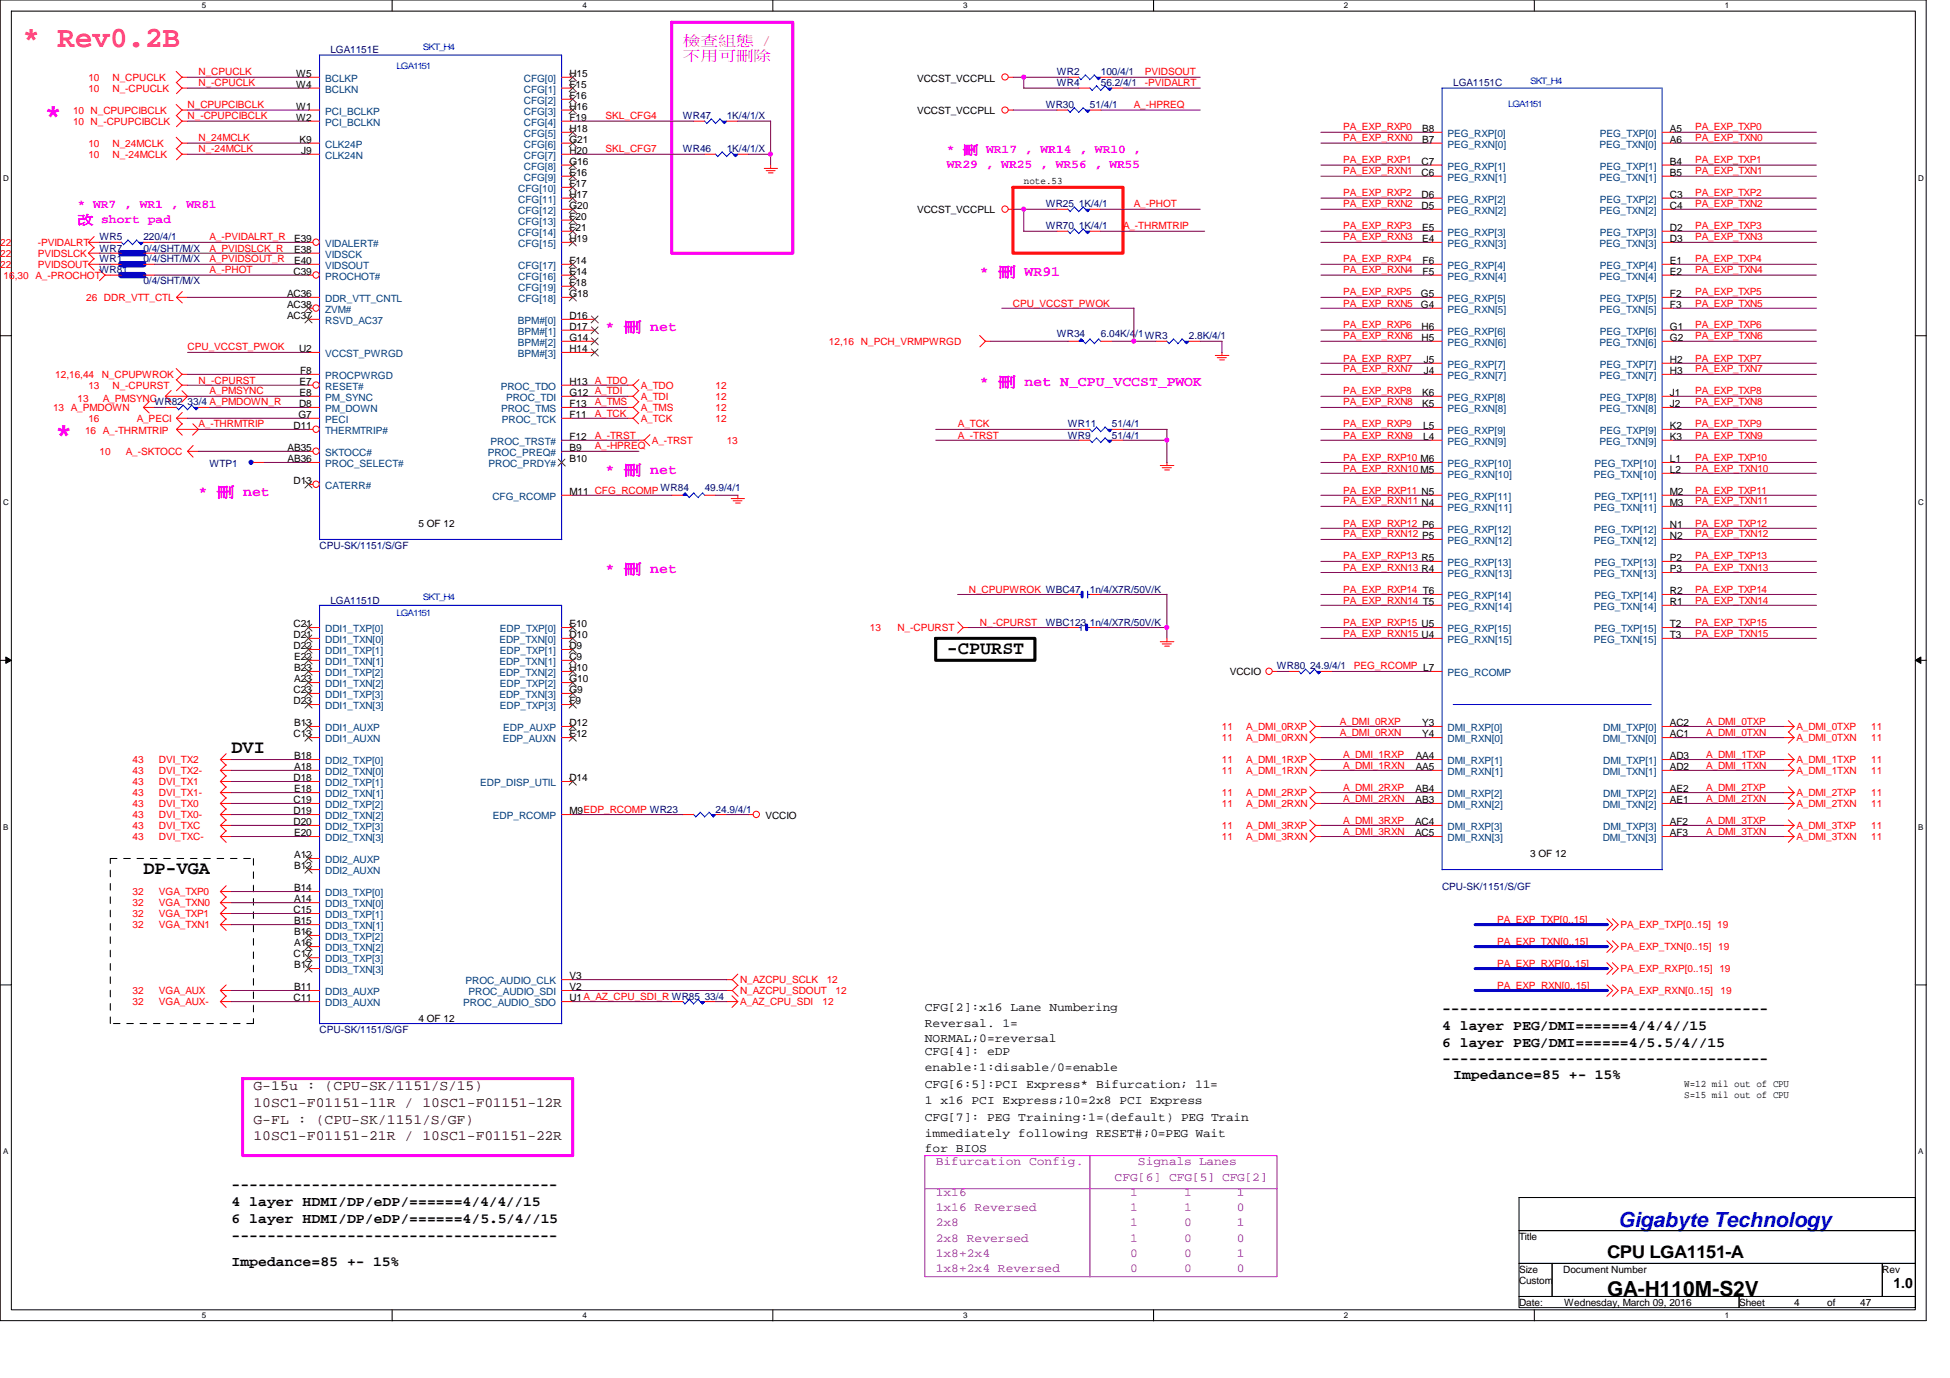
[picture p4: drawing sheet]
<svg xmlns="http://www.w3.org/2000/svg" width="297mm" height="210mm" viewBox="0 0 297 210" stroke-linecap="round" stroke-linejoin="round" font-family="sans-serif">
<defs><g id="words">
<text font-size="4.5" fill="#ff0080" x="3.4" y="7.2">* Rev0.2B</text>
<g font-size="4.5" fill="#f0f">
<text x="6.8" y="18.9">*</text>
<text x="8.4" y="67.5">*</text>
</g>
<text font-size="3.2" fill="#00f" x="246.5" y="186.9">Gigabyte Technology</text>
<text font-size="3.2" x="244.8" y="197.4">GA-H110M-S2V</text>
<g font-size="2.8">
<text x="144.2" y="99.6">-CPURST</text>
<text x="35.3" y="114.7">DVI</text>
<text x="21.8" y="133.1">DP-VGA</text>
</g>
<text font-size="2.7" x="244.8" y="191.6">CPU LGA1151-A</text>
<g font-size="2.2" fill="#f0f">
<text x="104" y="6.8">檢檢組一 /</text>
<text x="104" y="9.1">空使可刪刪</text>
<text x="149.3" y="42">* 刪 WR91</text>
<text x="92.2" y="50.4">* 刪 net</text>
<text x="149.3" y="58.8">* 刪 net N_CPU_VCCST_PWOK</text>
<text x="30.2" y="75.6">* 刪 net</text>
<text x="92.2" y="72.2">* 刪 net</text>
<text x="92.2" y="87.3">* 刪 net</text>
</g>
<g font-size="2.2">
<text x="219.7" y="154.3">-------------------------------------</text>
<text x="219.7" y="156.9">4 layer PEG/DMI======4/4/4//15</text>
<text x="219.7" y="159.4">6 layer PEG/DMI======4/5.5/4//15</text>
<text x="219.7" y="162">-------------------------------------</text>
<text x="221.4" y="164.4">Impedance=85 +- 15%</text>
<text x="35.3" y="181.2">-------------------------------------</text>
<text x="35.3" y="183.7">4 layer HDMI/DP/eDP/======4/4/4//15</text>
<text x="35.3" y="186.3">6 layer HDMI/DP/eDP/======4/5.5/4//15</text>
<text x="35.3" y="188.8">-------------------------------------</text>
<text x="35.3" y="192.9">Impedance=85 +- 15%</text>
<text x="288.4" y="196.2">1.0</text>
</g>
<g font-size="2.2" fill="#400000">
<text x="38.6" y="166.1">G-15u : (CPU-SK/1151/S/15)</text>
<text x="38.6" y="168.6">10SC1-F01151-11R / 10SC1-F01151-12R</text>
<text x="38.6" y="171.2">G-FL : (CPU-SK/1151/S/GF)</text>
<text x="38.6" y="173.7">10SC1-F01151-21R / 10SC1-F01151-22R</text>
</g>
<g font-size="1.9" fill="#f0f">
<text x="144.2" y="23.4">* 刪 WR17 , WR14 , WR10 ,</text>
<text x="144.2" y="25.6">WR29 , WR25 , WR56 , WR55</text>
<text x="11.8" y="31.7">* WR7 , WR1 , WR81</text>
<text x="11.9" y="34">請 short pad</text>
</g>
<g font-size="1.9">
<text x="140.9" y="154.1">CFG[2]:x16 Lane Numbering</text>
<text x="140.9" y="156.4">Reversal. 1=</text>
<text x="140.9" y="158.7">NORMAL;0=reversal</text>
<text x="140.9" y="160.7">CFG[4]: eDP</text>
<text x="140.9" y="163.1">enable:1:disable/0=enable</text>
<text x="140.9" y="165.8">CFG[6:5]:PCI Express* Bifurcation; 11=</text>
<text x="140.9" y="170.8">CFG[7]: PEG Training:1=(default) PEG Train</text>
<text x="140.9" y="173.1">immediately following RESET#;0=PEG Wait</text>
<text x="140.9" y="168.1">1 x16 PCI Express;10=2x8 PCI Express</text>
<text x="140.9" y="175.5">for BIOS</text>
</g>
<g font-size="1.9" fill="#8000ff">
<text x="142.5" y="177.5">Bifurcation Config.</text>
<text x="169.8" y="179.8">CFG[6] CFG[5] CFG[2]</text>
<text x="173.3" y="177.5">Signals Lanes</text>
<text x="142.5" y="182.2">1x16</text>
<text x="142.5" y="184.5">1x16 Reversed</text>
<text x="172.2" y="182.2">1</text>
<text x="172.2" y="184.5">1</text>
<text x="180.4" y="182.2">1</text>
<text x="180.4" y="184.5">1</text>
<text x="188.4" y="182.2">1</text>
<text x="188.4" y="184.5">0</text>
<text x="142.5" y="186.8">2x8</text>
<text x="142.5" y="189.1">2x8 Reversed</text>
<text x="142.5" y="191.5">1x8+2x4</text>
<text x="172.2" y="186.8">1</text>
<text x="172.2" y="189.1">1</text>
<text x="172.2" y="191.5">0</text>
<text x="180.4" y="186.8">0</text>
<text x="180.4" y="189.1">0</text>
<text x="180.4" y="191.5">0</text>
<text x="188.4" y="186.8">1</text>
<text x="188.4" y="189.1">0</text>
<text x="188.4" y="191.5">1</text>
<text x="142.5" y="193.8">1x8+2x4 Reversed</text>
<text x="172.2" y="193.8">0</text>
<text x="180.4" y="193.8">0</text>
<text x="188.4" y="193.8">0</text>
</g>
<g font-size="1.5" fill="#f00">
<text x="30.2" y="11.5">N_CPUCLK</text>
<text x="174.4" y="11.5">PVIDSOUT</text>
<text x="11.1" y="17.4">10 N_CPUPCIBCLK</text>
<text x="13.5" y="12.3">10</text>
<text x="13.5" y="14">10</text>
<text x="17.1" y="12.3">N_CPUCLK</text>
<text x="17.1" y="14">N_-CPUCLK</text>
<text x="28.6" y="16.5">N_CPUPCIBCLK</text>
<text x="30.2" y="13.2">N_-CPUCLK</text>
<text x="172.7" y="16.5">A_-HPREQ</text>
<text x="174.4" y="13.2">-PVIDALRT</text>
<text x="11.1" y="19">10 N_-CPUPCIBCLK</text>
<text x="13.5" y="22.4">10</text>
<text x="17.1" y="22.4">N_24MCLK</text>
<text x="28.6" y="18.2">N_-CPUPCIBCLK</text>
<text x="30.2" y="21.5">N_24MCLK</text>
<text x="30.2" y="23.2">N_-24MCLK</text>
<text x="92.2" y="18.2">SKL_CFG4</text>
<text x="92.2" y="23.2">SKL_CFG7</text>
<text x="204.6" y="21.5">PA_EXP_RXN0</text>
<text x="204.6" y="19.9">PA_EXP_RXP0</text>
<text x="258.2" y="19.9">PA_EXP_TXP0</text>
<text x="258.2" y="21.5">PA_EXP_TXN0</text>
<text x="13.5" y="24">10</text>
<text x="17.1" y="24">N_-24MCLK</text>
<text x="204.6" y="29.9">PA_EXP_RXP2</text>
<text x="204.6" y="24.9">PA_EXP_RXP1</text>
<text x="204.6" y="26.5">PA_EXP_RXN1</text>
<text x="258.2" y="24.9">PA_EXP_TXP1</text>
<text x="258.2" y="26.5">PA_EXP_TXN1</text>
<text x="258.2" y="29.9">PA_EXP_TXP2</text>
<text x="171.1" y="34.9">A_-THRMTRIP</text>
<text x="172.7" y="31.6">A_-PHOT</text>
<text x="204.6" y="34.9">PA_EXP_RXP3</text>
<text x="204.6" y="31.6">PA_EXP_RXN2</text>
<text x="258.2" y="31.6">PA_EXP_TXN2</text>
<text x="258.2" y="34.9">PA_EXP_TXP3</text>
<text x="0" y="37.5">22</text>
<text x="0" y="39.1">22</text>
<text x="0" y="40.8">22</text>
<text x="5.8" y="37.5">-PVIDALRT</text>
<text x="5.8" y="39.1">PVIDSLCK</text>
<text x="5.8" y="40.8">PVIDSOUT</text>
<text x="31.9" y="41.7">A_-PHOT</text>
<text x="31.9" y="36.6">A_-PVIDALRT_R</text>
<text x="31.9" y="38.3">A_PVIDSLCK_R</text>
<text x="31.9" y="40">A_PVIDSOUT_R</text>
<text x="204.6" y="41.7">PA_EXP_RXN4</text>
<text x="204.6" y="40">PA_EXP_RXP4</text>
<text x="204.6" y="36.6">PA_EXP_RXN3</text>
<text x="258.2" y="36.6">PA_EXP_TXN3</text>
<text x="258.2" y="40">PA_EXP_TXP4</text>
<text x="258.2" y="41.7">PA_EXP_TXN4</text>
<text x=".5" y="42.5">16,30 A_-PROCHOT</text>
<text x="13.1" y="45.8">26 DDR_VTT_CTL</text>
<text x="154.3" y="46.7">CPU_VCCST_PWOK</text>
<text x="204.6" y="46.7">PA_EXP_RXN5</text>
<text x="204.6" y="45">PA_EXP_RXP5</text>
<text x="258.2" y="46.7">PA_EXP_TXN5</text>
<text x="258.2" y="45">PA_EXP_TXP5</text>
<text x="28.6" y="53.4">CPU_VCCST_PWOK</text>
<text x="126.3" y="52.5">12,16 N_PCH_VRMPWRGD</text>
<text x="204.6" y="50">PA_EXP_RXP6</text>
<text x="204.6" y="51.7">PA_EXP_RXN6</text>
<text x="258.2" y="50">PA_EXP_TXP6</text>
<text x="258.2" y="51.7">PA_EXP_TXN6</text>
<text x="8.4" y="57.6">12,16,44</text>
<text x="13.5" y="59.3">13</text>
<text x="15.5" y="57.6">N_CPUPWROK</text>
<text x="17.1" y="59.3">N_-CPURST</text>
<text x="30.2" y="58.4">N_-CPURST</text>
<text x="97.6" y="59.3">A_TDO</text>
<text x="109" y="59.3">12</text>
<text x="204.6" y="56.7">PA_EXP_RXN7</text>
<text x="204.6" y="55.1">PA_EXP_RXP7</text>
<text x="258.2" y="56.7">PA_EXP_TXN7</text>
<text x="258.2" y="55.1">PA_EXP_TXP7</text>
<text x="8.1" y="62.6">13 A_PMDOWN</text>
<text x="11.8" y="61.3">13</text>
<text x="13.5" y="64.3">16</text>
<text x="15.7" y="61.3">A_PMSYNC</text>
<text x="20.8" y="64.3">A_PECI</text>
<text x="30.2" y="65.1">A_-THRMTRIP</text>
<text x="31.9" y="60.1">A_PMSYNC</text>
<text x="90.6" y="61.8">A_TMS</text>
<text x="90.6" y="63.5">A_TCK</text>
<text x="97.6" y="64.3">A_TCK</text>
<text x="97.6" y="62.6">A_TMS</text>
<text x="97.6" y="60.9">A_TDI</text>
<text x="109" y="64.3">12</text>
<text x="109" y="60.9">12</text>
<text x="109" y="62.6">12</text>
<text x="145.9" y="65.1">A_TCK</text>
<text x="204.6" y="60.1">PA_EXP_RXP8</text>
<text x="204.6" y="61.8">PA_EXP_RXN8</text>
<text x="204.6" y="65.1">PA_EXP_RXP9</text>
<text x="258.2" y="61.8">PA_EXP_TXN8</text>
<text x="258.2" y="60.1">PA_EXP_TXP8</text>
<text x="258.2" y="65.1">PA_EXP_TXP9</text>
<text x="13" y="66.1">16 A_-THRMTRIP</text>
<text x="15.2" y="69.3">10</text>
<text x="19.2" y="69.3">A_-SKTOCC</text>
<text x="90.6" y="66.8">A_-TRST</text>
<text x="90.6" y="68.5">A_-HPREQ</text>
<text x="99.3" y="67.6">A_-TRST</text>
<text x="110.7" y="67.6">13</text>
<text x="145.9" y="66.8">A_-TRST</text>
<text x="204.6" y="70.1">PA_EXP_RXP10 M6</text>
<text x="204.6" y="66.8">PA_EXP_RXN9</text>
<text x="204.6" y="71.8">PA_EXP_RXN10 M5</text>
<text x="258.2" y="71.8">PA_EXP_TXN10</text>
<text x="258.2" y="66.8">PA_EXP_TXN9</text>
<text x="258.2" y="70.1">PA_EXP_TXP10</text>
<text x="204.6" y="75.2">PA_EXP_RXP11 N5</text>
<text x="204.6" y="76.8">PA_EXP_RXN11 N4</text>
<text x="258.2" y="75.2">PA_EXP_TXP11</text>
<text x="258.2" y="76.8">PA_EXP_TXN11</text>
<text x="204.6" y="80.2">PA_EXP_RXP12 P6</text>
<text x="204.6" y="81.9">PA_EXP_RXN12 P5</text>
<text x="258.2" y="80.2">PA_EXP_TXP12</text>
<text x="258.2" y="81.9">PA_EXP_TXN12</text>
<text x="204.6" y="85.2">PA_EXP_RXP13 R5</text>
<text x="204.6" y="86.9">PA_EXP_RXN13 R4</text>
<text x="258.2" y="85.2">PA_EXP_TXP13</text>
<text x="258.2" y="86.9">PA_EXP_TXN13</text>
<text x="147.6" y="90.3">N_CPUPWROK WBC47</text>
<text x="149.3" y="95.3">N_-CPURST</text>
<text x="204.6" y="90.3">PA_EXP_RXP14 T6</text>
<text x="204.6" y="91.9">PA_EXP_RXN14 T5</text>
<text x="204.6" y="95.3">PA_EXP_RXP15 U5</text>
<text x="258.2" y="91.9">PA_EXP_TXN14</text>
<text x="258.2" y="95.3">PA_EXP_TXP15</text>
<text x="258.2" y="90.3">PA_EXP_TXP14</text>
<text x="132.5" y="96.1">13</text>
<text x="136.7" y="96.1">N_-CPURST</text>
<text x="204.6" y="97">PA_EXP_RXN15 U4</text>
<text x="206.2" y="102">PEG_RCOMP L7</text>
<text x="258.2" y="97">PA_EXP_TXN15</text>
<text x="186.1" y="111.2">11</text>
<text x="186.1" y="112.9">11</text>
<text x="189.8" y="111.2">A_DMI_0RXP</text>
<text x="189.8" y="112.9">A_DMI_0RXN</text>
<text x="204.1" y="112.1">A_DMI_0RXN</text>
<text x="204.1" y="110.4">A_DMI_0RXP</text>
<text x="259.9" y="110.4">A_DMI_0TXP</text>
<text x="259.9" y="112.1">A_DMI_0TXN</text>
<text x="273.6" y="111.2">A_DMI_0TXP</text>
<text x="273.6" y="112.9">A_DMI_0TXN</text>
<text x="285" y="111.2">11</text>
<text x="285" y="112.9">11</text>
<text x="20.2" y="119.6">43</text>
<text x="20.2" y="117.9">43</text>
<text x="20.2" y="116.2">43</text>
<text x="24.2" y="119.6">DVI_TX1</text>
<text x="24.2" y="117.9">DVI_TX2-</text>
<text x="24.2" y="116.2">DVI_TX2</text>
<text x="186.1" y="116.2">11</text>
<text x="186.1" y="117.9">11</text>
<text x="189.8" y="116.2">A_DMI_1RXP</text>
<text x="189.8" y="117.9">A_DMI_1RXN</text>
<text x="204.6" y="117.1">A_DMI_1RXN</text>
<text x="204.6" y="115.4">A_DMI_1RXP</text>
<text x="259.9" y="117.1">A_DMI_1TXN</text>
<text x="259.9" y="115.4">A_DMI_1TXP</text>
<text x="273.6" y="116.2">A_DMI_1TXP</text>
<text x="273.6" y="117.9">A_DMI_1TXN</text>
<text x="285" y="116.2">11</text>
<text x="285" y="117.9">11</text>
<text x="20.2" y="122.9">43</text>
<text x="20.2" y="121.3">43</text>
<text x="20.2" y="124.6">43</text>
<text x="24.2" y="122.9">DVI_TX0</text>
<text x="24.2" y="121.3">DVI_TX1-</text>
<text x="24.2" y="124.6">DVI_TX0-</text>
<text x="186.1" y="122.9">11</text>
<text x="186.1" y="121.3">11</text>
<text x="189.8" y="122.9">A_DMI_2RXN</text>
<text x="189.8" y="121.3">A_DMI_2RXP</text>
<text x="204.6" y="120.4">A_DMI_2RXP</text>
<text x="204.6" y="122.1">A_DMI_2RXN</text>
<text x="204.6" y="125.5">A_DMI_3RXP</text>
<text x="259.9" y="125.5">A_DMI_3TXP</text>
<text x="259.9" y="122.1">A_DMI_2TXN</text>
<text x="259.9" y="120.4">A_DMI_2TXP</text>
<text x="273.6" y="122.9">A_DMI_2TXN</text>
<text x="273.6" y="121.3">A_DMI_2TXP</text>
<text x="285" y="122.9">11</text>
<text x="285" y="121.3">11</text>
<text x="20.2" y="126.3">43</text>
<text x="20.2" y="128">43</text>
<text x="24.2" y="126.3">DVI_TXC</text>
<text x="24.2" y="128">DVI_TXC-</text>
<text x="186.1" y="128">11</text>
<text x="186.1" y="126.3">11</text>
<text x="189.8" y="128">A_DMI_3RXN</text>
<text x="189.8" y="126.3">A_DMI_3RXP</text>
<text x="204.6" y="127.1">A_DMI_3RXN</text>
<text x="259.9" y="127.1">A_DMI_3TXN</text>
<text x="273.6" y="128">A_DMI_3TXN</text>
<text x="273.6" y="126.3">A_DMI_3TXP</text>
<text x="285" y="128">11</text>
<text x="285" y="126.3">11</text>
<text x="20.2" y="136.4">32</text>
<text x="24.2" y="136.4">VGA_TXP0</text>
<text x="20.2" y="139.7">32</text>
<text x="20.2" y="138">32</text>
<text x="20.2" y="141.4">32</text>
<text x="24.2" y="139.7">VGA_TXP1</text>
<text x="24.2" y="138">VGA_TXN0</text>
<text x="24.2" y="141.4">VGA_TXN1</text>
<text x="228" y="140.5">PA_EXP_TXP[0..15]</text>
<text x="228" y="143.9">PA_EXP_TXN[0..15]</text>
<text x="246.8" y="141.4">PA_EXP_TXP[0..15] 19</text>
<text x="112.7" y="149.8">N_AZCPU_SCLK</text>
<text x="125.9" y="149.8">12</text>
<text x="228" y="147.3">PA_EXP_RXP[0..15]</text>
<text x="246.8" y="148.1">PA_EXP_RXP[0..15] 19</text>
<text x="246.8" y="144.7">PA_EXP_TXN[0..15] 19</text>
<text x="20.2" y="151.5">32</text>
<text x="20.2" y="153.1">32</text>
<text x="24.2" y="151.5">VGA_AUX</text>
<text x="24.2" y="153.1">VGA_AUX-</text>
<text x="112.7" y="153.1">A_AZ_CPU_SDI</text>
<text x="112.7" y="151.5">N_AZCPU_SDOUT</text>
<text x="125.3" y="153.1">12</text>
<text x="127.3" y="151.5">12</text>
<text x="228" y="150.6">PA_EXP_RXN[0..15]</text>
<text x="246.8" y="151.5">PA_EXP_RXN[0..15]</text>
<text x="262.1" y="151.5">19</text>
</g>
<g font-size="1.5">
<text x="45.1" y="11.7">W5</text>
<text x="86.7" y="11.7">H15</text>
<text x="45.1" y="13.4">W4</text>
<text x="45.1" y="16.7">W1</text>
<text x="86.7" y="13.4">F15</text>
<text x="86.7" y="15.1">F16</text>
<text x="86.7" y="16.7">H16</text>
<text x="139.7" y="12.5">VCCST_VCCPLL</text>
<text x="139.7" y="17.4">VCCST_VCCPLL</text>
<text x="45.1" y="18.4">W2</text>
<text x="45.6" y="21.8">K9</text>
<text x="45.9" y="23.5">J9</text>
<text x="86.7" y="18.4">F19</text>
<text x="86.7" y="21.8">G21</text>
<text x="86.7" y="20.1">H18</text>
<text x="86.7" y="23.5">H20</text>
<text x="216.6" y="21.8">B7</text>
<text x="216.6" y="20.1">B8</text>
<text x="254.4" y="21.8">A6</text>
<text x="254.4" y="20.1">A5</text>
<text x="86.7" y="25.1">G16</text>
<text x="86.7" y="26.8">E16</text>
<text x="86.7" y="28.5">F17</text>
<text x="156" y="28.1">note.53</text>
<text x="216.5" y="26.8">C6</text>
<text x="216.5" y="25.1">C7</text>
<text x="254.4" y="26.8">B5</text>
<text x="254.4" y="25.1">B4</text>
<text x="86.7" y="30.1">H17</text>
<text x="86.7" y="31.8">G20</text>
<text x="86.7" y="33.5">F20</text>
<text x="86.7" y="35.2">F21</text>
<text x="139.7" y="32.4">VCCST_VCCPLL</text>
<text x="216.5" y="31.8">D5</text>
<text x="216.5" y="30.1">D6</text>
<text x="216.6" y="35.2">E5</text>
<text x="254.4" y="35.2">D2</text>
<text x="254.4" y="30.1">C3</text>
<text x="254.4" y="31.8">C4</text>
<text x="44.7" y="41.9">C39</text>
<text x="44.8" y="36.9">E39</text>
<text x="44.8" y="40.2">E40</text>
<text x="44.8" y="38.5">E38</text>
<text x="86.7" y="36.9">H19</text>
<text x="86.7" y="40.2">F14</text>
<text x="86.7" y="41.9">E14</text>
<text x="216.6" y="36.9">E4</text>
<text x="216.7" y="41.9">F5</text>
<text x="216.7" y="40.2">F6</text>
<text x="254.4" y="41.9">E2</text>
<text x="254.4" y="40.2">E1</text>
<text x="254.4" y="36.9">D3</text>
<text x="43.7" y="45.3">AC36</text>
<text x="43.7" y="46.9">AC38</text>
<text x="86.7" y="43.6">F18</text>
<text x="86.7" y="45.3">G18</text>
<text x="216.4" y="46.9">G4</text>
<text x="216.4" y="45.3">G5</text>
<text x="254.4" y="45.3">F2</text>
<text x="254.4" y="46.9">F3</text>
<text x="43.7" y="48.6">AC37</text>
<text x="45.5" y="53.6">U2</text>
<text x="86.7" y="48.6">D16</text>
<text x="86.7" y="50.2">D17</text>
<text x="86.7" y="51.9">G14</text>
<text x="86.7" y="53.6">H14</text>
<text x="216.5" y="51.9">H5</text>
<text x="216.5" y="50.2">H6</text>
<text x="254.4" y="50.2">G1</text>
<text x="254.4" y="51.9">G2</text>
<text x="45.6" y="58.6">E7</text>
<text x="45.7" y="57">F8</text>
<text x="86.7" y="58.6">H13 A_TDO</text>
<text x="216.9" y="55.3">J5</text>
<text x="216.9" y="57">J4</text>
<text x="254.4" y="57">H3</text>
<text x="254.4" y="55.3">H2</text>
<text x="44.7" y="65.4">D11</text>
<text x="45.5" y="63.7">G7</text>
<text x="45.5" y="62">D8</text>
<text x="45.6" y="60.3">E8</text>
<text x="86.7" y="60.3">G12 A_TDI</text>
<text x="86.7" y="62">F13</text>
<text x="86.7" y="63.7">F11</text>
<text x="216.6" y="62">K5</text>
<text x="216.6" y="60.3">K6</text>
<text x="216.8" y="65.4">L5</text>
<text x="254.4" y="62">J2</text>
<text x="254.4" y="65.4">K2</text>
<text x="254.4" y="60.3">J1</text>
<text x="43.8" y="68.7">AB35</text>
<text x="43.8" y="70.4">AB36</text>
<text x="86.7" y="67">F12</text>
<text x="86.7" y="68.7">B9</text>
<text x="86.7" y="70.4">B10</text>
<text x="216.8" y="67">L4</text>
<text x="254.4" y="67">K3</text>
<text x="254.4" y="70.4">L1</text>
<text x="44.7" y="73.7">D13</text>
<text x="86.7" y="75.4">M11 CFG_RCOMP</text>
<text x="254.4" y="77.1">M3</text>
<text x="254.4" y="75.4">M2</text>
<text x="254.4" y="72.1">L2</text>
<text x="63.8" y="80.2">5 OF 12</text>
<text x="254.4" y="80.4">N1</text>
<text x="254.4" y="82.1">N2</text>
<text x="254.4" y="85.5">P2</text>
<text x="254.4" y="87.2">P3</text>
<text x="44.7" y="95.5">C21</text>
<text x="86.7" y="95.5">E10</text>
<text x="254.4" y="95.5">T2</text>
<text x="254.4" y="90.5">R2</text>
<text x="254.4" y="92.2">R1</text>
<text x="44.7" y="97.2">D21</text>
<text x="44.7" y="98.9">D22</text>
<text x="44.8" y="100.5">E22</text>
<text x="86.7" y="98.9">D9</text>
<text x="86.7" y="97.2">D10</text>
<text x="86.7" y="100.5">C9</text>
<text x="254.4" y="97.2">T3</text>
<text x="44.7" y="105.6">C23</text>
<text x="44.7" y="107.3">D23</text>
<text x="44.8" y="102.2">B23</text>
<text x="44.8" y="103.9">A23</text>
<text x="86.7" y="107.3">F9</text>
<text x="86.7" y="105.6">G9</text>
<text x="86.7" y="103.9">G10</text>
<text x="86.7" y="102.2">H10</text>
<text x="187.3" y="102.8">VCCIO</text>
<text x="44.7" y="112.3">C13</text>
<text x="44.8" y="110.6">B13</text>
<text x="86.7" y="112.3">E12</text>
<text x="86.7" y="110.6">D12</text>
<text x="216.7" y="112.3">Y4</text>
<text x="216.7" y="110.6">Y3</text>
<text x="254.4" y="110.6">AC2</text>
<text x="254.4" y="112.3">AC1</text>
<text x="44.7" y="119">D18</text>
<text x="44.8" y="115.7">B18</text>
<text x="44.8" y="117.3">A18</text>
<text x="86.7" y="119">D14</text>
<text x="215.7" y="117.3">AA5</text>
<text x="215.7" y="115.7">AA4</text>
<text x="254.4" y="117.3">AD2</text>
<text x="254.4" y="115.7">AD3</text>
<text x="44.7" y="122.3">C19</text>
<text x="44.7" y="125.7">D20</text>
<text x="44.7" y="124">D19</text>
<text x="44.8" y="120.7">E18</text>
<text x="86.7" y="124">M9EDP_RCOMP WR23</text>
<text x="116.6" y="124.8">VCCIO</text>
<text x="215.6" y="125.7">AC4</text>
<text x="215.6" y="120.7">AB4</text>
<text x="215.6" y="122.3">AB3</text>
<text x="254.4" y="120.7">AE2</text>
<text x="254.4" y="122.3">AE1</text>
<text x="254.4" y="125.7">AF2</text>
<text x="44.8" y="127.4">E20</text>
<text x="44.8" y="130.7">A12</text>
<text x="215.6" y="127.4">AC5</text>
<text x="233.1" y="130.5">3 OF 12</text>
<text x="254.4" y="127.4">AF3</text>
<text x="44.8" y="135.8">B14</text>
<text x="44.8" y="132.4">B12</text>
<text x="44.8" y="137.5">A14</text>
<text x="44.7" y="139.1">C15</text>
<text x="44.8" y="142.5">B16</text>
<text x="44.8" y="140.8">B15</text>
<text x="44.7" y="145.8">C17</text>
<text x="44.8" y="147.5">B17</text>
<text x="44.8" y="144.1">A16</text>
<text x="86.7" y="149.2">V3</text>
<text x="44.7" y="152.5">C11</text>
<text x="44.8" y="150.8">B11</text>
<text x="63.8" y="155.7">4 OF 12</text>
<text x="86.7" y="152.5">U1A_AZ_CPU_SDI_R WR85 33/4</text>
<text x="86.7" y="150.8">V2</text>
<text x="256.5" y="167.2">S=15 mil out of CPU</text>
<text x="256.5" y="165.5">W=12 mil out of CPU</text>
<text x="231.4" y="188.8">Title</text>
<text x="231.4" y="195.5">Custom</text>
<text x="231.4" y="193.8">Size</text>
<text x="238.1" y="193.8">Document Number</text>
<text x="286.7" y="193.8">Rev</text>
<text x="231.4" y="198.9">Date:</text>
<text x="238.3" y="198.9">Wednesday, March 09, 2016</text>
<text x="264.9" y="198.9">Sheet</text>
<text x="273.3" y="198.9">4</text>
<text x="278.3" y="198.9">of</text>
<text x="283.4" y="198.9">47</text>
</g>
<g font-size="1.5" fill="#000080">
<text x="50.3" y="8.1">LGA1151E</text>
<text x="161" y="11.5">WR2</text>
<text x="167.7" y="11.5">100/4/1</text>
<text x="159.3" y="16.5">WR30</text>
<text x="161" y="13.2">WR4</text>
<text x="166" y="16.5">51/4/1</text>
<text x="167.7" y="13.2">56.2/4/1</text>
<text x="221.4" y="13.2">LGA1151C</text>
<text x="104" y="23.2">WR46</text>
<text x="104" y="18.2">WR47</text>
<text x="110.7" y="23.2">1K/4/1/X</text>
<text x="110.7" y="18.2">1K/4/1/X</text>
<text x="159.3" y="31.6">WR25 1K/4/1</text>
<text x="159.3" y="34.9">WR70 1K/4/1</text>
<text x="15.2" y="41.7">WR81</text>
<text x="15.2" y="36.6">WR5</text>
<text x="15.2" y="38.3">WR7</text>
<text x="15.2" y="40">WR1</text>
<text x="21.8" y="36.6">220/4/1</text>
<text x="21.8" y="38.3">0/4/SHT/M/X</text>
<text x="21.8" y="40">0/4/SHT/M/X</text>
<text x="21.8" y="43.3">0/4/SHT/M/X</text>
<text x="161" y="51.4">WR34</text>
<text x="167.7" y="51.4">6.04K/4/1WR3</text>
<text x="181.1" y="51.7">2.8K/4/1</text>
<text x="23.5" y="61.8">WR82 33/4 A_PMDOWN_R</text>
<text x="162.7" y="65.1">WR11</text>
<text x="169.4" y="65.1">51/4/1</text>
<text x="31.9" y="71.2">WTP1</text>
<text x="162.7" y="66.8">WR9</text>
<text x="169.4" y="66.8">51/4/1</text>
<text x="100.6" y="74.8">WR84</text>
<text x="107.4" y="74.8">49.9/4/1</text>
<text x="48.7" y="83.6">CPU-SK/1151/S/GF</text>
<text x="50.3" y="91.9">LGA1151D</text>
<text x="159.3" y="95.3">WBC123 1n/4/X7R/50V/K</text>
<text x="166" y="90.3">1n/4/X7R/50V/K</text>
<text x="194.5" y="102">WR80 24.9/4/1</text>
<text x="109" y="123.8">24.9/4/1</text>
<text x="219.7" y="135.5">CPU-SK/1151/S/GF</text>
<text x="48.7" y="157.3">CPU-SK/1151/S/GF</text>
</g>
<g font-size="1.5" fill="#004080">
<text x="49.5" y="12.5">BCLKP</text>
<text x="49.5" y="14.1">BCLKN</text>
<text x="49.5" y="17.5">PCI_BCLKP</text>
<text x="79.8" y="12.5">CFG[0]</text>
<text x="79.8" y="14.1">CFG[1]</text>
<text x="79.8" y="15.8">CFG[2]</text>
<text x="79.8" y="17.5">CFG[3]</text>
<text x="49.5" y="19.2">PCI_BCLKN</text>
<text x="49.5" y="22.5">CLK24P</text>
<text x="79.8" y="19.2">CFG[4]</text>
<text x="79.8" y="22.5">CFG[6]</text>
<text x="79.8" y="20.9">CFG[5]</text>
<text x="220.5" y="22.5">PEG_RXN[0]</text>
<text x="220.5" y="20.9">PEG_RXP[0]</text>
<text x="243.6" y="22.5">PEG_TXN[0]</text>
<text x="243.7" y="20.9">PEG_TXP[0]</text>
<text x="49.5" y="24.2">CLK24N</text>
<text x="78.9" y="29.3">CFG[10]</text>
<text x="79.8" y="24.2">CFG[7]</text>
<text x="79.8" y="25.9">CFG[8]</text>
<text x="79.8" y="27.6">CFG[9]</text>
<text x="220.5" y="27.6">PEG_RXN[1]</text>
<text x="220.5" y="25.9">PEG_RXP[1]</text>
<text x="243.6" y="27.6">PEG_TXN[1]</text>
<text x="243.7" y="25.9">PEG_TXP[1]</text>
<text x="78.9" y="30.9">CFG[11]</text>
<text x="78.9" y="32.6">CFG[12]</text>
<text x="78.9" y="34.2">CFG[13]</text>
<text x="78.9" y="35.9">CFG[14]</text>
<text x="220.5" y="35.9">PEG_RXP[3]</text>
<text x="220.5" y="32.6">PEG_RXN[2]</text>
<text x="220.5" y="30.9">PEG_RXP[2]</text>
<text x="243.6" y="32.6">PEG_TXN[2]</text>
<text x="243.7" y="35.9">PEG_TXP[3]</text>
<text x="243.7" y="30.9">PEG_TXP[2]</text>
<text x="49.5" y="37.6">VIDALERT#</text>
<text x="49.5" y="41">VIDSOUT</text>
<text x="49.5" y="39.3">VIDSCK</text>
<text x="78.9" y="37.6">CFG[15]</text>
<text x="78.9" y="41">CFG[17]</text>
<text x="220.5" y="41">PEG_RXP[4]</text>
<text x="220.5" y="37.6">PEG_RXN[3]</text>
<text x="243.6" y="37.6">PEG_TXN[3]</text>
<text x="243.7" y="41">PEG_TXP[4]</text>
<text x="49.5" y="42.6">PROCHOT#</text>
<text x="49.5" y="46">DDR_VTT_CNTL</text>
<text x="49.5" y="47.7">ZVM#</text>
<text x="78.9" y="44.3">CFG[19]</text>
<text x="78.9" y="42.6">CFG[16]</text>
<text x="78.9" y="46">CFG[18]</text>
<text x="220.5" y="46">PEG_RXP[5]</text>
<text x="220.5" y="42.6">PEG_RXN[4]</text>
<text x="220.5" y="47.7">PEG_RXN[5]</text>
<text x="243.6" y="42.6">PEG_TXN[4]</text>
<text x="243.6" y="47.7">PEG_TXN[5]</text>
<text x="243.7" y="46">PEG_TXP[5]</text>
<text x="49.5" y="49.4">RSVD_AC37</text>
<text x="78.9" y="49.4">BPM#[0]</text>
<text x="78.9" y="51">BPM#[1]</text>
<text x="78.9" y="52.7">BPM#[2]</text>
<text x="220.5" y="51">PEG_RXP[6]</text>
<text x="220.5" y="52.7">PEG_RXN[6]</text>
<text x="243.6" y="52.7">PEG_TXN[6]</text>
<text x="243.7" y="51">PEG_TXP[6]</text>
<text x="49.5" y="54.4">VCCST_PWRGD</text>
<text x="49.5" y="57.7">PROCPWRGD</text>
<text x="49.5" y="59.4">RESET#</text>
<text x="76.3" y="59.4">PROC_TDO</text>
<text x="78.9" y="54.4">BPM#[3]</text>
<text x="220.5" y="56">PEG_RXP[7]</text>
<text x="220.5" y="57.7">PEG_RXN[7]</text>
<text x="243.6" y="57.7">PEG_TXN[7]</text>
<text x="243.7" y="56">PEG_TXP[7]</text>
<text x="49.5" y="61.1">PM_SYNC</text>
<text x="49.5" y="62.8">PM_DOWN</text>
<text x="49.5" y="64.4">PECI</text>
<text x="76.3" y="62.8">PROC_TMS</text>
<text x="76.5" y="64.4">PROC_TCK</text>
<text x="77.1" y="61.1">PROC_TDI</text>
<text x="220.5" y="62.8">PEG_RXN[8]</text>
<text x="220.5" y="61.1">PEG_RXP[8]</text>
<text x="243.6" y="62.8">PEG_TXN[8]</text>
<text x="243.7" y="61.1">PEG_TXP[8]</text>
<text x="49.5" y="66.1">THERMTRIP#</text>
<text x="49.5" y="69.5">SKTOCC#</text>
<text x="49.5" y="71.2">PROC_SELECT#</text>
<text x="74.3" y="69.5">PROC_PREQ#</text>
<text x="74.4" y="71.2">PROC_PRDY#</text>
<text x="74.7" y="67.8">PROC_TRST#</text>
<text x="220.5" y="67.8">PEG_RXN[9]</text>
<text x="220.5" y="71.2">PEG_RXP[10]</text>
<text x="220.5" y="66.1">PEG_RXP[9]</text>
<text x="242.9" y="71.2">PEG_TXP[10]</text>
<text x="243.6" y="67.8">PEG_TXN[9]</text>
<text x="243.7" y="66.1">PEG_TXP[9]</text>
<text x="49.5" y="74.5">CATERR#</text>
<text x="75" y="76.2">CFG_RCOMP</text>
<text x="220.5" y="77.9">PEG_RXN[11]</text>
<text x="220.5" y="76.2">PEG_RXP[11]</text>
<text x="220.5" y="72.8">PEG_RXN[10]</text>
<text x="242.8" y="77.9">PEG_TXN[11]</text>
<text x="242.8" y="72.8">PEG_TXN[10]</text>
<text x="242.9" y="76.2">PEG_TXP[11]</text>
<text x="220.5" y="82.9">PEG_RXN[12]</text>
<text x="220.5" y="81.2">PEG_RXP[12]</text>
<text x="242.8" y="82.9">PEG_TXN[12]</text>
<text x="242.9" y="81.2">PEG_TXP[12]</text>
<text x="220.5" y="87.9">PEG_RXN[13]</text>
<text x="220.5" y="86.2">PEG_RXP[13]</text>
<text x="242.8" y="87.9">PEG_TXN[13]</text>
<text x="242.9" y="86.2">PEG_TXP[13]</text>
<text x="220.5" y="92.9">PEG_RXN[14]</text>
<text x="220.5" y="91.3">PEG_RXP[14]</text>
<text x="242.8" y="92.9">PEG_TXN[14]</text>
<text x="242.9" y="91.3">PEG_TXP[14]</text>
<text x="49.5" y="96.3">DDI1_TXP[0]</text>
<text x="49.5" y="98">DDI1_TXN[0]</text>
<text x="49.5" y="99.7">DDI1_TXP[1]</text>
<text x="49.5" y="101.3">DDI1_TXN[1]</text>
<text x="76.1" y="98">EDP_TXN[0]</text>
<text x="76.1" y="101.3">EDP_TXN[1]</text>
<text x="76.2" y="99.7">EDP_TXP[1]</text>
<text x="76.2" y="96.3">EDP_TXP[0]</text>
<text x="220.5" y="98">PEG_RXN[15]</text>
<text x="220.5" y="96.3">PEG_RXP[15]</text>
<text x="242.8" y="98">PEG_TXN[15]</text>
<text x="242.9" y="96.3">PEG_TXP[15]</text>
<text x="49.5" y="106.3">DDI1_TXP[3]</text>
<text x="49.5" y="104.7">DDI1_TXN[2]</text>
<text x="49.5" y="103">DDI1_TXP[2]</text>
<text x="76.1" y="106.3">EDP_TXN[3]</text>
<text x="76.1" y="103">EDP_TXN[2]</text>
<text x="76.2" y="104.7">EDP_TXP[2]</text>
<text x="220.5" y="103">PEG_RCOMP</text>
<text x="49.5" y="113.1">DDI1_AUXN</text>
<text x="49.5" y="111.4">DDI1_AUXP</text>
<text x="49.5" y="108">DDI1_TXN[3]</text>
<text x="76.2" y="108">EDP_TXP[3]</text>
<text x="76.6" y="113.1">EDP_AUXN</text>
<text x="76.7" y="111.4">EDP_AUXP</text>
<text x="220.5" y="113.1">DMI_RXN[0]</text>
<text x="220.5" y="111.4">DMI_RXP[0]</text>
<text x="244.1" y="113.1">DMI_TXN[0]</text>
<text x="244.2" y="111.4">DMI_TXP[0]</text>
<text x="49.5" y="116.4">DDI2_TXP[0]</text>
<text x="49.5" y="118.1">DDI2_TXN[0]</text>
<text x="49.5" y="119.8">DDI2_TXP[1]</text>
<text x="73.1" y="119.8">EDP_DISP_UTIL</text>
<text x="220.5" y="118.1">DMI_RXN[1]</text>
<text x="220.5" y="116.4">DMI_RXP[1]</text>
<text x="244.1" y="118.1">DMI_TXN[1]</text>
<text x="244.2" y="116.4">DMI_TXP[1]</text>
<text x="49.5" y="121.5">DDI2_TXN[1]</text>
<text x="49.5" y="123.1">DDI2_TXP[2]</text>
<text x="49.5" y="124.8">DDI2_TXN[2]</text>
<text x="75.1" y="124.8">EDP_RCOMP</text>
<text x="220.5" y="121.5">DMI_RXP[2]</text>
<text x="220.5" y="123.1">DMI_RXN[2]</text>
<text x="244.1" y="123.1">DMI_TXN[2]</text>
<text x="244.2" y="121.5">DMI_TXP[2]</text>
<text x="49.5" y="131.5">DDI2_AUXP</text>
<text x="49.5" y="128.1">DDI2_TXN[3]</text>
<text x="49.5" y="126.4">DDI2_TXP[3]</text>
<text x="220.5" y="128.1">DMI_RXN[3]</text>
<text x="220.5" y="126.4">DMI_RXP[3]</text>
<text x="244.1" y="128.1">DMI_TXN[3]</text>
<text x="244.2" y="126.4">DMI_TXP[3]</text>
<text x="49.5" y="136.5">DDI3_TXP[0]</text>
<text x="49.5" y="133.2">DDI2_AUXN</text>
<text x="49.5" y="143.2">DDI3_TXP[2]</text>
<text x="49.5" y="141.6">DDI3_TXN[1]</text>
<text x="49.5" y="139.9">DDI3_TXP[1]</text>
<text x="49.5" y="138.2">DDI3_TXN[0]</text>
<text x="49.5" y="148.3">DDI3_TXN[3]</text>
<text x="49.5" y="146.6">DDI3_TXP[3]</text>
<text x="49.5" y="144.9">DDI3_TXN[2]</text>
<text x="70.9" y="149.9">PROC_AUDIO_CLK</text>
<text x="49.5" y="151.6">DDI3_AUXP</text>
<text x="49.5" y="153.3">DDI3_AUXN</text>
<text x="70.6" y="153.3">PROC_AUDIO_SDO</text>
<text x="71.4" y="151.6">PROC_AUDIO_SDI</text>
</g>
<g font-size="1.4" fill="#00f">
<text x="60.4" y="10.5">LGA1151</text>
<text x="64.4" y="7.6">SKT_H4</text>
<text x="229.7" y="16.3">LGA1151</text>
<text x="233.1" y="12.8">SKT_H4</text>
<text x="60.4" y="93.8">LGA1151</text>
<text x="64.4" y="91.4">SKT_H4</text>
</g>
<g font-size="1.2">
<text x="30.7" y="1.3">5</text>
<text x="88.7" y="1.3">4</text>
<text x="146.7" y="1.3">3</text>
<text x="204.7" y="1.3">2</text>
<text x="262.7" y="1.3">1</text>
<text x=".5" y="27.5">D</text>
<text x="292.2" y="27.5">D</text>
<text x=".5" y="77">C</text>
<text x="292.2" y="77">C</text>
<text x=".5" y="126.4">B</text>
<text x="292.2" y="126.4">B</text>
<text x=".5" y="175.9">A</text>
<text x="292.2" y="175.9">A</text>
<text x="30.7" y="200.8">5</text>
<text x="88.7" y="200.8">4</text>
<text x="146.7" y="200.8">3</text>
<text x="204.7" y="200.8">2</text>
<text x="262.7" y="200.8">1</text>
</g>
</g></defs>
<path d="M0 0h293.4v201.2h-293.4zM1.7 1.7h290.1v197.8h-290.1z" fill="none" stroke="#000" stroke-width=".15"/>
<g fill="#fff">
<path d="M30.7 .2h.7v1.3h-.7z"/>
<path d="M30.7 199.7h.7v1.3h-.7z"/>
</g>
<path d="M59.7 0v1.7M59.7 199.5v1.7" fill="none" stroke="#000" stroke-width=".15"/>
<g fill="#fff">
<path d="M88.7 .2h.7v1.3h-.7z"/>
<path d="M88.7 199.7h.7v1.3h-.7z"/>
</g>
<path d="M117.7 0v1.7M117.7 199.5v1.7" fill="none" stroke="#000" stroke-width=".15"/>
<g fill="#fff">
<path d="M146.7 .2h.7v1.3h-.7z"/>
<path d="M146.7 199.7h.7v1.3h-.7z"/>
</g>
<path d="M175.7 0v1.7M175.7 199.5v1.7" fill="none" stroke="#000" stroke-width=".15"/>
<g fill="#fff">
<path d="M204.7 .2h.7v1.3h-.7z"/>
<path d="M204.7 199.7h.7v1.3h-.7z"/>
</g>
<path d="M233.7 0v1.7M233.7 199.5v1.7" fill="none" stroke="#000" stroke-width=".15"/>
<g fill="#fff">
<path d="M262.7 .2h.7v1.3h-.7z"/>
<path d="M262.7 199.7h.7v1.3h-.7z"/>
<path d="M.5 26.4h.8v1.4h-.8z"/>
<path d="M292.2 26.4h.8v1.4h-.8z"/>
<path d="M.5 75.9h.8v1.3h-.8z"/>
<path d="M292.2 75.9h.8v1.3h-.8z"/>
</g>
<path d="M0 51.1h1.7M291.8 51.1h1.7" fill="none" stroke="#000" stroke-width=".15"/>
<g fill="#fff">
<path d="M.5 125.3h.7v1.4h-.7z"/>
<path d="M292.2 125.3h.7v1.4h-.7z"/>
</g>
<path d="M0 100.6h1.7M.9 100.1l.8 .5-.8 .4zM291.8 100.6h1.7M291.8 100.6l.8-.5v.9z" fill="none" stroke="#000" stroke-width=".15"/>
<path d="M.9 100.1l.8 .5-.8 .4zM291.8 100.6l.8-.5v.9z" fill="#000"/>
<g fill="#fff">
<path d="M.5 174.8h.7v1.3h-.7z"/>
<path d="M292.2 174.8h.7v1.3h-.7z"/>
</g>
<path d="M0 150h1.7M291.8 150h1.7M231.4 182.4h60.4v5.1h-60.4zM231.4 187.5h60.4v4.9h-60.4zM231.4 192.4h5v5.1h-5zM231.4 197.5h33.5v1.7h-33.5zM236.4 192.4h50.3v5.1h-50.3zM264.9 197.5h26.9v1.7h-26.9zM286.7 192.4h5.1v5.1h-5.1z" fill="none" stroke="#000" stroke-width=".15"/>
<path d="M140.9 176h53.6v18.5h-53.6zM166 176v18.5M140.9 181.1h53.7" fill="none" stroke="#8000ff" stroke-width=".15"/>
<path d="M102.3 3.4h18.5v35.2h-18.5zM37 164.3h50.2v11.7h-50.2z" fill="none" stroke="#f0f" stroke-width=".47"/>
<path d="M142.5 97.2h15.1v3.4h-15.1z" fill="none" stroke="#000" stroke-width=".47"/>
<path d="M16.8 130.8h21.8M38.6 130.8v25.1M16.8 155.9v-25.1M38.6 155.9h-21.8" fill="none" stroke="#000" stroke-width=".15" stroke-dasharray="1 1 1 1 1 1 1 1"/>
<path d="M154.3 28.5h16.8v10.1h-16.8z" fill="none" stroke="#f00" stroke-width=".47"/>
<g fill="none" stroke="#f00" stroke-width=".15">
<path d="M26.8 17.6l.9 .9M26.8 10.9l.9 .9M26.8 12.5l.9 .9M26.8 15.9l.9 .9M27.7 18.5h.9M27.7 11.8h.9M27.7 13.4h.9M27.7 16.8h.9M27.8 18.4l-.9 .9M27.8 11.7l-.9 .9M27.8 13.4l-.9 .9M27.8 16.7l-.9 .9"/>
<path d="M153.6 11.8h.7M153.6 16.8h.7M13.5 36.9h1.7M13.5 36.9l.8 .9M13.5 38.6h1.7M13.5 38.6l.8 .9M14.3 36l-.8 .9M14.3 37.7l-.8 .9M14.3 39.4l-.8 .9M26.8 22.6l.9 .9M26.8 20.9l.9 .9M27.7 23.5h.9"/>
<path d="M27.7 21.8h.9M27.8 23.5l-.9 .8M27.8 21.8l-.9 .8M116.4 25.7h2M116.7 26h1.4M117 26.3h.8M117.4 25.1v.6M153.6 31.9h.7M13.5 40.3h1.7M13.5 40.3l.8 .8M15.1 41.1l.9 .8M16 41.9h.8"/>
<path d="M16 41.9l-.8 .9M26.1 59.5l-.9 .9M26.8 56.1l.9 .9M26.8 57.8l.9 .9M26.9 45.3h1.7M26.9 45.3l.9 .8M27.7 57h.9M27.7 58.7h.9M27.7 59.5l.9 .9M27.8 57l-.9 .9M27.8 58.6l-.9 .9M27.8 44.4l-.9 .9"/>
<path d="M95.6 58.7h.9M96.4 58.6l.9 .9M97.3 57.8l-.9 .9M97.3 59.5l-.9 .9M149.2 51.1l.9 .9M150.1 52h.8M150.2 51.9l-.9 .9M185.1 54.1h2.1M185.4 54.5h1.4M185.8 54.8h.7M186.1 53.7v.5M21.8 62.1h1.8"/>
<path d="M21.8 62.1l.9 .8M22.7 61.2l-.9 .9M25.2 60.4h3.4l-.9 .9M25.2 60.4l.9 .9M26.9 63.7h1.7M26.9 63.7l.9 .9M26.9 65.4h3.3l-.9 .9M26.9 65.4l.9 .9M27.8 62.8l-.9 .9M27.8 64.5l-.9 .9M28.6 68.7h1.7M28.6 68.7l.8 .9"/>
<path d="M29.4 64.6l.9 .8M29.4 67.9l-.8 .8M95.6 63.7h.9M95.6 60.4h.9M95.6 62.1h.9M96.4 63.7l.9 .9M96.4 62l.9 .9M96.4 60.3l.9 .9M97.3 67.1h.9M97.3 62.8l-.9 .9M97.3 61.2l-.9 .9M98.1 67l.9 .9"/>
<path d="M99 66.2l-.9 .9M111.4 75.9h2M111.7 76.3h1.3M112.1 76.6h.7M112.4 75.4v.6M176.7 70.9h2.1M177 71.2h1.4M177.4 71.6h.7M177.8 70.4v.6M145.9 94.7l.9 .9M146.7 95.6h.9M146.7 95.6l-.8 .8"/>
<path d="M176.7 97.7h2.1M177 98.1h1.4M177.4 98.4h.7M177.8 97.2v.6M33.6 115.7h1.7M33.6 117.3h1.7M33.6 119h1.7M33.6 119l.9 .9M33.6 117.3l.9 .9M33.6 115.7l.9 .9M34.5 119.8l-.9 .9M34.5 118.2l-.9 .8"/>
<path d="M34.5 116.5l-.9 .8M34.5 114.8l-.9 .9M193.8 102.3h.8M199.5 109.8l.9 .9M199.5 114.8l.9 .9M199.5 111.5l.9 .9M199.5 116.5l.9 .8M199.5 119.8l.9 .9M200.4 110.7h.8M200.4 112.4h.8M200.4 115.7h.8M200.4 117.3h.8"/>
<path d="M200.4 110.6l-.8 .9M200.4 115.7l-.8 .8M200.4 112.3l-.8 .9M200.4 117.3l-.8 .9M271.6 110.7h1.7M271.6 112.4h1.7M271.6 115.7h1.7M271.6 117.3h1.7M272.4 109.8l.9 .9M272.4 111.5l.9 .9M272.4 114.8l.9 .9M272.4 116.5l.9 .8"/>
<path d="M272.4 119.8l.9 .9M273.3 110.7l-.9 .8M273.3 112.4l-.9 .8M273.3 115.7l-.9 .9M273.3 117.3l-.9 .9M33.6 127.4h1.7M33.6 125.7h1.7M33.6 122.4h1.7M33.6 120.7h1.7M33.6 139.1h1.7M33.6 139.1l.9 .9M33.6 137.5h1.7"/>
<path d="M33.6 137.5l.9 .8M33.6 135.8h1.7M33.6 135.8l.9 .9M33.6 122.4l.9 .9M33.6 125.7l.9 .9M33.6 120.7l.9 .9M33.6 124.1h1.7M33.6 124.1l.9 .9M33.6 127.4l.9 .9M34.5 138.3l-.9 .8M34.5 136.6l-.9 .9M34.5 140l-.9 .8"/>
<path d="M34.5 134.9l-.9 .9M34.5 121.5l-.9 .9M34.5 124.9l-.9 .8M34.5 123.2l-.9 .9M34.5 126.5l-.9 .9M114 124.1h.7M199.5 126.5l.9 .9M199.5 121.5l.9 .9M199.5 124.9l.9 .8M200.4 127.4h.8M200.4 125.7h.8M200.4 122.4h.8"/>
<path d="M200.4 120.7h.8M200.4 127.4l-.8 .9M200.4 122.3l-.8 .9M200.4 125.7l-.8 .9M200.4 120.7l-.8 .8M244.8 140l.9 .8-.9 .9M245.6 140l.9 .8-.9 .9M271.6 127.4h1.7M271.6 125.7h1.7M271.6 122.4h1.7M271.6 120.7h1.7M272.4 126.5l.9 .9"/>
<path d="M272.4 124.9l.9 .8M272.4 121.5l.9 .9M273.3 127.4l-.9 .9M273.3 125.7l-.9 .9M273.3 122.4l-.9 .9M273.3 120.7l-.9 .9M33.6 152.6h1.7M33.6 150.9h1.7M33.6 150.9l.9 .9M33.6 152.6l.9 .9M33.6 140.8h1.7M33.6 140.8l.9 .9"/>
<path d="M34.5 150l-.9 .9M34.5 151.7l-.9 .9M110.7 152.6h1.7M110.7 149.2h.9M110.7 150.9h.9M111.5 151.7l.9 .9M111.5 149.2l.9 .9M111.5 150.9l.9 .9M112.4 148.4l-.9 .9M112.4 152.6l-.9 .9M112.4 150.1l-.9 .8M244.8 146.6l.9 .9-.9 .9"/>
<path d="M244.8 143.3l.9 .9-.9 .9M244.8 150l.9 .9-.9 .9M245.6 146.6l.9 .9-.9 .9M245.6 143.3l.9 .9-.9 .9M245.6 150l.9 .9-.9 .9"/>
<circle cx="153.1" cy="11.7" r=".48"/>
<circle cx="153.1" cy="16.8" r=".48"/>
<circle cx="153.1" cy="31.9" r=".49"/>
<circle cx="193.3" cy="102.3" r=".49"/>
<circle cx="115.2" cy="124.1" r=".49"/>
</g>
<path d="M104.3 75.1l.7 .7M104.4 75.1l-.4 .3M105.7 75.1l.7 .7M105.7 75.1l-.7 .7M107 75.1l.4 .4M107.1 75.1l-.8 .7" fill="none" stroke="#00f" stroke-width=".15"/>
<path d="M104.3 75.1l.3 .3h-.6l.3-.3 .3 .3z" fill-rule="evenodd" fill="#00f"/>
<path d="M104.3 75.1l.3 .3h-.6l.3-.3 .3 .3zM104 152.5l.3 .4M104.9 152.2l.8 .7M105 152.2l-.7 .8M106.3 152.2l.7 .7M106.3 152.2l-.7 .8M107.4 152.6l-.4 .4" fill="none" stroke="#00f" stroke-width=".15"/>
<path d="M16.8 41.9h1.7M21.8 41.9h1.7M102.3 75.4h1.7M107.4 75.4h1.6" fill="none" stroke="#f00" stroke-width=".15"/>
<path d="M18.5 41.9h3.3" fill="none" stroke="#00f" stroke-width=".97"/>
<path d="M106.7 152.6h.7l-.4 .3z" fill-rule="evenodd" fill="#00f"/>
<path d="M164.3 95.6h.4M164.7 95v1.1M165.5 95.6h.5M106.7 152.6h.7l-.4 .3z" fill="none" stroke="#00f" stroke-width=".15"/>
<path d="M162.7 95.6h1.6M166 95.6h1.7M102.3 152.6h1.7M107.4 152.6h1.6" fill="none" stroke="#f00" stroke-width=".15"/>
<path d="M165.5 95.2v.7" fill="none" stroke="#00f" stroke-width=".47"/>
<circle cx="38.2" cy="70.4" r=".32" fill="#00f"/>
<g fill="none" stroke="#00f" stroke-width=".15">
<path d="M48.6 8.4h37v73.8M48.7 8.4v73.8M18.5 36.9l.3 .4M19.5 36.5l.7 .8M19.5 36.6l-.7 .7M20.8 36.5l.7 .8M20.8 36.6l-.7 .7M21.8 36.9l-.3 .4M48.7 82.2h36.9"/>
<circle cx="38.2" cy="70.4" r=".32"/>
</g>
<g fill="none" stroke="#f00" stroke-width=".15">
<path d="M47 11.8h1.7M47 13.4h1.7M47 18.5h1.7M47 16.8h1.7M85.6 11.8h1.6M85.6 13.4h1.6M85.6 18.5h1.6M85.6 15.1h1.6M85.6 16.8h1.6M47 36.9h.7M47 21.8h1.7M47 23.5h1.7"/>
<path d="M47 38.6h1.7M85.6 36.9h1.6M85.6 21.8h1.6M85.6 20.2h1.6M85.6 23.5h1.6M85.6 25.1h1.6M85.6 26.8h1.6M85.6 28.5h1.6M85.6 30.2h1.6M85.6 31.9h1.6M85.6 33.5h1.6M85.6 35.2h1.6"/>
<path d="M47 48.6h1.7M47 53.7h1.7M47 41.9h.7M47 57h1.7M47 58.7h.7M47 40.3h1.7M47 45.3h1.7M47 46.9h.7M85.6 48.6h5M85.6 53.7h5M85.6 50.3h5M85.6 52h5"/>
<path d="M85.6 41.9h1.6M85.6 58.7h1.6M85.6 40.3h1.6M85.6 43.6h1.6M85.6 45.3h1.6M38.6 70.4h1.7M47 70.4h1.7M47 60.4h1.7M47 62.1h1.7M47 63.7h1.7M47 65.4h.7M47 68.7h.7"/>
<path d="M47 73.8h.7M85.6 60.4h1.6M85.6 62.1h1.6M85.6 63.7h1.6M85.6 75.4h1.6M85.6 67.1h.1M85.6 68.7h.1M85.6 70.4h.1"/>
<circle cx="48.1" cy="36.9" r=".49"/>
<circle cx="48.1" cy="41.9" r=".49"/>
<circle cx="48.1" cy="58.6" r=".49"/>
<circle cx="48.1" cy="46.9" r=".49"/>
<circle cx="48.1" cy="73.8" r=".49"/>
<circle cx="48.1" cy="68.7" r=".49"/>
<circle cx="48.1" cy="65.4" r=".49"/>
</g>
<g fill="none" stroke="#804000" stroke-width=".15">
<path d="M86.7 11.3l1.1 1M86.7 12.9l1.1 1.1M86.7 14.6l1.1 1.1M86.7 16.3l1.1 1M86.7 19.6l1.1 1.1M87.8 11.3l-1.1 1M87.8 12.9l-1.1 1.1M87.8 14.6l-1.1 1.1M87.8 16.3l-1.1 1M87.8 19.6l-1.1 1.1M86.7 21.3l1.1 1.1M86.7 24.6l1.1 1.1"/>
<path d="M86.7 26.3l1.1 1.1M86.7 28l1.1 1.1M86.7 29.7l1.1 1M86.7 31.4l1.1 1M86.7 33l1.1 1.1M86.7 34.7l1.1 1.1M86.7 36.4l1.1 1.1M86.7 39.8l1.1 1M87.8 21.3l-1.1 1.1M87.8 24.6l-1.1 1.1M87.8 26.3l-1.1 1.1M87.8 28l-1.1 1.1"/>
<path d="M87.8 29.7l-1.1 1M87.8 31.4l-1.1 1M87.8 33l-1.1 1.1M87.8 34.7l-1.1 1.1M87.8 36.4l-1.1 1.1M87.8 39.8l-1.1 1M46.5 48.1l1 1.1M46.5 46.4l1 1.1M47.5 48.1l-1.1 1.1M47.5 46.4l-1.1 1.1M86.7 43.1l1.1 1.1M86.7 41.4l1.1 1.1"/>
<path d="M86.7 44.8l1.1 1M87.8 43.1l-1.1 1.1M87.8 41.4l-1.1 1.1M87.8 44.8l-1.1 1M90.1 48.1l1 1.1M90.1 49.8l1 1M90.1 51.5l1 1M90.1 53.2l1 1M91.1 48.1l-1.1 1.1M91.1 49.8l-1.1 1M91.1 51.5l-1.1 1M91.1 53.2l-1.1 1"/>
<path d="M46.5 73.3l1 1M47.5 73.3l-1.1 1M85 69.9l1.1 1.1M86.1 69.9l-1.1 1.1"/>
</g>
<path d="M21.2 36.9h.6l-.3 .4z" fill-rule="evenodd" fill="#00f"/>
<path d="M162.6 16.7l.4 .4M163.6 16.4l.7 .7M163.7 16.4l-.7 .7M165 16.4l.7 .7M165 16.4l-.7 .7M166 16.8l-.4 .3M21.2 36.9h.6l-.3 .4z" fill="none" stroke="#00f" stroke-width=".15"/>
<path d="M16.8 36.9h1.7M21.8 36.9h1.7" fill="none" stroke="#f00" stroke-width=".15"/>
<path d="M165.4 16.8h.6l-.3 .3z" fill-rule="evenodd" fill="#00f"/>
<path d="M165.4 16.8h.6l-.3 .3zM109 23.5l.3 .3M110 23.1l.7 .7M110 23.2l-.7 .7M111.3 23.1l.8 .7M111.4 23.2l-.7 .7M112.4 23.5l-.4 .4" fill="none" stroke="#00f" stroke-width=".15"/>
<path d="M161 16.8h1.7M166 16.8h1.7M16.8 38.6h1.7M21.8 38.6h1.7" fill="none" stroke="#f00" stroke-width=".15"/>
<path d="M18.5 38.6h3.3" fill="none" stroke="#00f" stroke-width=".97"/>
<path d="M111.7 23.5h.7l-.3 .3z" fill-rule="evenodd" fill="#00f"/>
<path d="M111.7 23.5h.7l-.3 .3zM166 65.4l.4 .3M167 65l.7 .7M167 65.1l-.7 .7M168.3 65l.7 .7M168.4 65.1l-.8 .7M169.4 65.4l-.4 .4" fill="none" stroke="#00f" stroke-width=".15"/>
<path d="M107.4 23.5h1.6M112.4 23.5h1.6" fill="none" stroke="#f00" stroke-width=".15"/>
<path d="M168.7 65.4h.7l-.4 .3z" fill-rule="evenodd" fill="#00f"/>
<path d="M219.6 13.4h33.6v119.1M219.7 13.4v119.1M168.7 65.4h.7l-.4 .3zM221.4 107.3h30.1M105.6 124l.4 .4M106.6 123.7l.8 .7M106.7 123.7l-.7 .8M108 123.7l.7 .7M108 123.7l-.7 .8M109 124.1l-.4 .4M219.7 132.5h33.5" fill="none" stroke="#00f" stroke-width=".15"/>
<g fill="none" stroke="#f00" stroke-width=".15">
<path d="M218 35.2h1.7M218 36.9h1.7M218 30.2h1.7M218 31.9h1.7M218 26.8h1.7M218 25.1h1.7M218 21.8h1.7M218 20.2h1.7M253.2 35.2h1.7M253.2 36.9h1.7M253.2 30.2h1.7M253.2 31.9h1.7"/>
<path d="M253.2 26.8h1.7M253.2 25.1h1.7M253.2 21.8h1.7M253.2 20.2h1.7M218 52h1.7M218 46.9h1.7M218 57h1.7M218 55.3h1.7M218 50.3h1.7M218 45.3h1.7M218 41.9h1.7M218 40.3h1.7"/>
<path d="M253.2 52h1.7M253.2 46.9h1.7M253.2 57h1.7M253.2 55.3h1.7M253.2 50.3h1.7M253.2 45.3h1.7M253.2 41.9h1.7M253.2 40.3h1.7M164.3 65.4h1.7M169.4 65.4h1.7M218 65.4h1.7M218 62.1h1.7"/>
<path d="M218 67.1h1.7M218 77.1h1.7M218 75.4h1.7M218 70.4h1.7M218 72.1h1.7M218 60.4h1.7M253.2 65.4h1.7M253.2 62.1h1.7M253.2 67.1h1.7M253.2 77.1h1.7M253.2 75.4h1.7M253.2 70.4h1.7"/>
<path d="M253.2 72.1h1.7M253.2 60.4h1.7M218 82.2h1.7M218 97.2h1.7M218 95.6h1.7M218 90.6h1.7M218 92.2h1.7M218 85.5h1.7M218 87.2h1.7M218 80.5h1.7M253.2 82.2h1.7M253.2 97.2h1.7"/>
<path d="M253.2 95.6h1.7M253.2 90.6h1.7M253.2 92.2h1.7M253.2 85.5h1.7M253.2 87.2h1.7M253.2 80.5h1.7M218 102.3h1.7M218 112.4h1.7M218 110.7h1.7M218 117.3h1.7M218 115.7h1.7M253.2 112.4h1.7"/>
<path d="M253.2 110.7h1.7M253.2 117.3h1.7M253.2 115.7h1.7M218 120.7h1.7M218 122.4h1.7M218 127.4h1.7M218 125.7h1.7M253.2 120.7h1.7M253.2 122.4h1.7M253.2 127.4h1.7M253.2 125.7h1.7"/>
</g>
<path d="M108.4 124.1h.6l-.3 .3z" fill-rule="evenodd" fill="#00f"/>
<path d="M166 67l.4 .4M167 66.7l.7 .7M167 66.7l-.7 .7M168.3 66.7l.7 .7M168.4 66.7l-.8 .7M169.4 67.1l-.4 .3M108.4 124.1h.6l-.3 .3z" fill="none" stroke="#00f" stroke-width=".15"/>
<path d="M104 124.1h1.7M109 124.1h1.7" fill="none" stroke="#f00" stroke-width=".15"/>
<path d="M168.7 67.1h.7l-.4 .3z" fill-rule="evenodd" fill="#00f"/>
<path d="M162.6 31.8l.4 .4M163.6 31.5l.7 .7M163.7 31.5l-.7 .8M165 31.5l.7 .7M165 31.5l-.7 .8M166 31.9l-.4 .4M168.7 67.1h.7l-.4 .3zM48.6 92.2h37v63.8M48.7 92.2v63.8M48.7 155.9h36.9" fill="none" stroke="#00f" stroke-width=".15"/>
<g fill="none" stroke="#f00" stroke-width=".15">
<path d="M164.3 67.1h1.7M169.4 67.1h1.7M47 98.9h1.7M47 97.2h1.7M47 95.6h1.7M85.6 98.9h1.6M85.6 97.2h1.6M85.6 95.6h1.6M47 112.4h1.7M47 115.7h1.7M47 117.3h1.7M47 119h1.7"/>
<path d="M47 110.7h1.7M47 107.3h1.7M47 105.6h1.7M47 104h1.7M47 102.3h1.7M47 100.6h1.7M85.6 112.4h1.6M85.6 119h1.6M85.6 110.7h1.6M85.6 107.3h1.6M85.6 105.6h1.6M85.6 104h1.6"/>
<path d="M85.6 102.3h1.6M85.6 100.6h1.6M47 139.1h1.7M47 137.5h1.7M47 135.8h1.7M47 130.8h1.7M47 132.5h1.7M47 127.4h1.7M47 120.7h1.7M47 122.4h1.7M47 125.7h1.7M47 124.1h1.7"/>
<path d="M85.6 124.1h1.6M47 150.9h1.7M47 152.6h1.7M47 147.5h1.7M47 145.9h1.7M47 144.2h1.7M47 142.5h1.7M47 140.8h1.7M85.6 150.9h1.6M85.6 152.6h1.6M85.6 149.2h1.6"/>
</g>
<g fill="none" stroke="#804000" stroke-width=".15">
<path d="M46.5 95.1l1 1M46.5 96.7l1 1.1M46.5 98.4l1 1.1M47.5 95.1l-1.1 1M47.5 96.7l-1.1 1.1M47.5 98.4l-1.1 1.1M86.7 98.4l1.1 1.1M86.7 96.7l1.1 1.1M86.7 95.1l1.1 1M87.8 98.4l-1.1 1.1M87.8 96.7l-1.1 1.1M87.8 95.1l-1.1 1"/>
<path d="M46.5 111.8l1 1.1M46.5 110.2l1 1M46.5 105.1l1 1.1M46.5 103.5l1 1M46.5 101.8l1 1M46.5 100.1l1 1M46.5 106.8l1 1.1M47.5 111.8l-1.1 1.1M47.5 110.2l-1.1 1M47.5 105.1l-1.1 1.1M47.5 103.5l-1.1 1M47.5 101.8l-1.1 1"/>
<path d="M47.5 100.1l-1.1 1M47.5 106.8l-1.1 1.1M86.7 118.5l1.1 1.1M86.7 111.8l1.1 1.1M86.7 110.2l1.1 1M86.7 106.8l1.1 1.1M86.7 105.1l1.1 1.1M86.7 103.5l1.1 1M86.7 101.8l1.1 1M86.7 100.1l1.1 1M87.8 105.1l-1.1 1.1M87.8 118.5l-1.1 1.1"/>
<path d="M87.8 111.8l-1.1 1.1M87.8 110.2l-1.1 1M87.8 106.8l-1.1 1.1M87.8 103.5l-1.1 1M87.8 101.8l-1.1 1M87.8 100.1l-1.1 1M46.5 130.3l1 1M46.5 132l1 1M47.5 130.3l-1.1 1M47.5 132l-1.1 1M46.5 147l1 1.1M46.5 145.4l1 1"/>
<path d="M46.5 143.7l1 1M46.5 142l1 1M47.5 147l-1.1 1.1M47.5 145.4l-1.1 1M47.5 143.7l-1.1 1M47.5 142l-1.1 1"/>
</g>
<path d="M165.4 31.9h.6l-.3 .3z" fill-rule="evenodd" fill="#00f"/>
<path d="M165.4 31.9h.6l-.3 .3zM164.7 51.6l.7 .8M164.7 51.6l-.4 .4M166 51.6l.7 .8M166.1 51.6l-.7 .7M167.3 51.6l.4 .4M167.4 51.6l-.7 .7" fill="none" stroke="#00f" stroke-width=".15"/>
<path d="M161 31.9h1.7M166 31.9h1.7" fill="none" stroke="#f00" stroke-width=".15"/>
<path d="M164.7 51.6l.3 .4h-.7l.4-.4 .3 .4z" fill-rule="evenodd" fill="#00f"/>
<path d="M164.7 51.6l.3 .4h-.7l.4-.4 .3 .4zM177.7 51.9l.4 .4M178.7 51.6l.7 .7M178.8 51.6l-.7 .8M180 51.6l.8 .7M180.1 51.6l-.7 .8M181.1 52l-.4 .4" fill="none" stroke="#00f" stroke-width=".15"/>
<path d="M162.7 52h1.6M167.7 52h1.7" fill="none" stroke="#f00" stroke-width=".15"/>
<path d="M180.4 52h.7l-.3 .3z" fill-rule="evenodd" fill="#00f"/>
<path d="M166 13.4l.4 .4M167 13l.7 .8M167 13.1l-.7 .7M168.3 13l.7 .8M168.4 13.1l-.8 .7M169.4 13.4l-.4 .4M180.4 52h.7l-.3 .3z" fill="none" stroke="#00f" stroke-width=".15"/>
<path d="M176.1 52h1.7M181.1 52h1.7" fill="none" stroke="#f00" stroke-width=".15"/>
<path d="M168.7 13.4h.7l-.4 .4z" fill-rule="evenodd" fill="#00f"/>
<path d="M107.3 18.4l.4 .4M108.3 18.1l.7 .7M108.4 18.1l-.7 .7M109.6 18.1l.8 .7M109.7 18.1l-.7 .7M110.7 18.5l-.4 .3M168.7 13.4h.7l-.4 .4z" fill="none" stroke="#00f" stroke-width=".15"/>
<path d="M164.3 13.4h1.7M169.4 13.4h1.7" fill="none" stroke="#f00" stroke-width=".15"/>
<path d="M110 18.5h.7l-.3 .3z" fill-rule="evenodd" fill="#00f"/>
<path d="M110 18.5h.7l-.3 .3zM197.8 102.2l.4 .4M198.8 101.9l.8 .7M198.9 101.9l-.7 .8M200.2 101.9l.7 .7M200.2 101.9l-.7 .8M201.2 102.3l-.4 .4" fill="none" stroke="#00f" stroke-width=".15"/>
<path d="M105.7 18.5h1.7M110.7 18.5h1.7" fill="none" stroke="#f00" stroke-width=".15"/>
<path d="M200.6 102.3h.6l-.3 .3z" fill-rule="evenodd" fill="#00f"/>
<path d="M164.3 11.7l.4 .4M165.3 11.4l.7 .7M165.4 11.4l-.8 .7M166.7 11.4l.6 .7M166.7 11.4l-.7 .7M167.7 11.8l-.4 .3M200.6 102.3h.6l-.3 .3z" fill="none" stroke="#00f" stroke-width=".15"/>
<path d="M196.2 102.3h1.7M201.2 102.3h1.7" fill="none" stroke="#f00" stroke-width=".15"/>
<path d="M167 11.8h.7l-.4 .3z" fill-rule="evenodd" fill="#00f"/>
<path d="M167 11.8h.7l-.4 .3zM26.8 62l.4 .4M27.9 61.7l.7 .7M27.9 61.7l-.7 .7M29.2 61.7l.7 .7M29.2 61.7l-.7 .7M30.2 62.1l-.4 .3M164.3 90.6h.6M165.7 90.6h.4M165.7 90v1.1" fill="none" stroke="#00f" stroke-width=".15"/>
<path d="M162.7 11.8h1.6M167.7 11.8h1.7M162.7 90.6h1.6M166 90.6h1.7" fill="none" stroke="#f00" stroke-width=".15"/>
<path d="M164.8 90.2v.7" fill="none" stroke="#00f" stroke-width=".47"/>
<path d="M29.5 62.1h.7l-.3 .3z" fill-rule="evenodd" fill="#00f"/>
<path d="M162.6 35.2l.4 .4M163.6 34.8l.7 .8M163.7 34.9l-.7 .7M165 34.8l.7 .8M165 34.9l-.7 .7M166 35.2l-.4 .4M29.5 62.1h.7l-.3 .3z" fill="none" stroke="#00f" stroke-width=".15"/>
<path d="M25.2 62.1h1.7M30.2 62.1h1.7" fill="none" stroke="#f00" stroke-width=".15"/>
<path d="M165.4 35.2h.6l-.3 .4z" fill-rule="evenodd" fill="#00f"/>
<path d="M165.4 35.2h.6l-.3 .4z" fill="none" stroke="#00f" stroke-width=".15"/>
<path d="M161 35.2h1.7M166 35.2h1.7M16.8 40.3h1.7M21.8 40.3h1.7" fill="none" stroke="#f00" stroke-width=".15"/>
<path d="M18.5 40.3h3.3" fill="none" stroke="#00f" stroke-width=".97"/>
<path d="M224.7 150.9h20.2M224.7 144.2h20.2M224.7 140.8h20.2M224.7 147.5h20.2" fill="none" stroke="#00f" stroke-width=".47"/>
<g fill="none" stroke="#800040" stroke-width=".15">
<path d="M28.6 13.4h18.4M28.6 18.5h18.4M28.6 11.8h18.4M28.6 16.8h18.4M87.2 18.5h18.5M112.3 18.5h5.1M117.4 18.4v6.7M154.3 11.8h8.4M154.3 16.8h6.7M156 13.4h8.4M156 11.8v1.7M167.7 16.8h15.1"/>
<path d="M169.4 11.8h13.4M171.1 13.4h11.7M15.2 36.9h1.6M15.2 38.6h1.6M23.5 36.9h23.5M23.5 38.6h23.5M28.6 21.8h18.4M28.6 23.5h18.4M87.2 23.5h20.2M114 23.5h3.4M154.3 31.9h6.7M156 31.9v3.4"/>
<path d="M156 35.2h5M167.7 35.2h15.8M167.7 31.9h15.1M201.2 21.8h16.8M201.2 36.9h16.8M201.2 35.2h16.8M201.2 31.9h16.8M201.2 30.2h16.8M201.2 25.1h16.8M201.2 26.8h16.8M201.2 20.2h16.8M254.9 21.8h21.8"/>
<path d="M254.9 36.9h21.8M254.9 35.2h21.8M254.9 31.9h21.8M254.9 30.2h21.8M254.9 25.1h21.8M254.9 26.8h21.8M254.9 20.2h21.8M15.2 40.3h1.6M23.5 40.3h23.5M23.5 41.9h23.5M28.6 58.7h18.4M28.6 57h18.4"/>
<path d="M28.6 45.3h18.4M28.6 53.7h18.4M87.2 58.7h8.5M150.9 52h11.8M152.6 46.9h20.2M169.4 52h6.7M172.7 46.9v5.1M182.8 52h3.4M186.1 52v1.7M201.2 40.3h16.8M201.2 57h16.8M201.2 45.3h16.8"/>
<path d="M201.2 52h16.8M201.2 46.9h16.8M201.2 41.9h16.8M201.2 55.3h16.8M201.2 50.3h16.8M254.9 40.3h21.8M254.9 57h21.8M254.9 45.3h21.8M254.9 52h21.8M254.9 46.9h21.8M254.9 41.9h21.8M254.9 55.3h21.8"/>
<path d="M254.9 50.3h21.8M23.5 62.1h1.7M28.6 63.7h18.4M28.6 60.4h18.4M30.2 68.7h16.8M30.2 65.4h16.8M31.9 62.1h15.1M40.3 70.4h6.7M85.6 68.7h11.7M85.6 67.1h11.7M87.2 63.7h8.5M87.2 62.1h8.5"/>
<path d="M87.2 60.4h8.5M87.2 75.4h15.2M109 75.4h3.4M142.5 67.1h21.9M142.5 65.4h21.9M171.1 67.1h6.7M171.1 65.4h6.7M177.8 65.4v5.1M201.2 62.1h16.8M201.2 60.4h16.8M201.2 67.1h16.8M201.2 65.4h16.8"/>
<path d="M201.2 75.4h16.8M201.2 70.4h16.8M201.2 72.1h16.8M201.2 77.1h16.8M254.9 62.1h21.8M254.9 60.4h21.8M254.9 67.1h21.8M254.9 65.4h21.8M254.9 75.4h21.8M254.9 70.4h21.8M254.9 72.1h21.8M254.9 77.1h21.8"/>
<path d="M145.9 90.6h16.8M147.5 95.6h15.2M167.6 95.6h10.2M167.6 90.6h10.2M177.8 90.5v6.7M201.2 92.2h16.8M201.2 95.6h16.8M201.2 97.2h16.8M201.2 82.2h16.8M201.2 87.2h16.8M201.2 90.6h16.8M201.2 85.5h16.8"/>
<path d="M201.2 80.5h16.8M254.9 92.2h21.8M254.9 95.6h21.8M254.9 97.2h21.8M254.9 82.2h21.8M254.9 87.2h21.8M254.9 90.6h21.8M254.9 85.5h21.8M254.9 80.5h21.8M35.3 115.7h11.7M35.3 117.3h11.7M35.3 119h11.7"/>
<path d="M194.5 102.3h1.8M201.2 110.7h16.8M201.2 115.7h16.8M201.2 112.4h16.8M201.2 117.3h16.8M202.9 102.3h15.1M254.9 110.7h16.8M254.9 115.7h16.8M254.9 112.4h16.8M254.9 117.3h16.8M35.3 124.1h11.7M35.3 122.4h11.7"/>
<path d="M35.3 120.7h11.7M35.3 125.7h11.7M35.3 127.4h11.7M35.3 135.8h11.7M35.3 137.5h11.7M35.3 139.1h11.7M87.2 124.1h16.9M110.7 124.1h3.4M201.2 122.4h16.8M201.2 120.7h16.8M201.2 125.7h16.8M201.2 127.4h16.8"/>
<path d="M254.9 122.4h16.8M254.9 120.7h16.8M254.9 125.7h16.8M254.9 127.4h16.8M35.3 152.6h11.7M35.3 150.9h11.7M35.3 140.8h11.7M87.2 152.6h15.2M87.2 150.9h23.5M87.2 149.2h23.5M109 152.6h1.7"/>
</g>
<circle cx="177.7" cy="67" r=".32" fill="#f0f"/>
<circle cx="177.7" cy="67" r=".32" fill="none" stroke="#f0f" stroke-width=".15"/>
<circle cx="172.7" cy="52" r=".32" fill="#f0f"/>
<circle cx="172.7" cy="52" r=".32" fill="none" stroke="#f0f" stroke-width=".15"/>
<circle cx="155.9" cy="11.7" r=".32" fill="#f0f"/>
<circle cx="155.9" cy="11.7" r=".32" fill="none" stroke="#f0f" stroke-width=".15"/>
<circle cx="155.9" cy="31.9" r=".32" fill="#f0f"/>
<circle cx="155.9" cy="31.9" r=".32" fill="none" stroke="#f0f" stroke-width=".15"/>
<circle cx="117.4" cy="23.5" r=".32" fill="#f0f"/>
<circle cx="117.4" cy="23.5" r=".32" fill="none" stroke="#f0f" stroke-width=".15"/>
<circle cx="177.7" cy="95.6" r=".32" fill="#f0f"/>
<circle cx="177.7" cy="95.6" r=".32" fill="none" stroke="#f0f" stroke-width=".15"/>
<use href="#words"/>
</svg>
